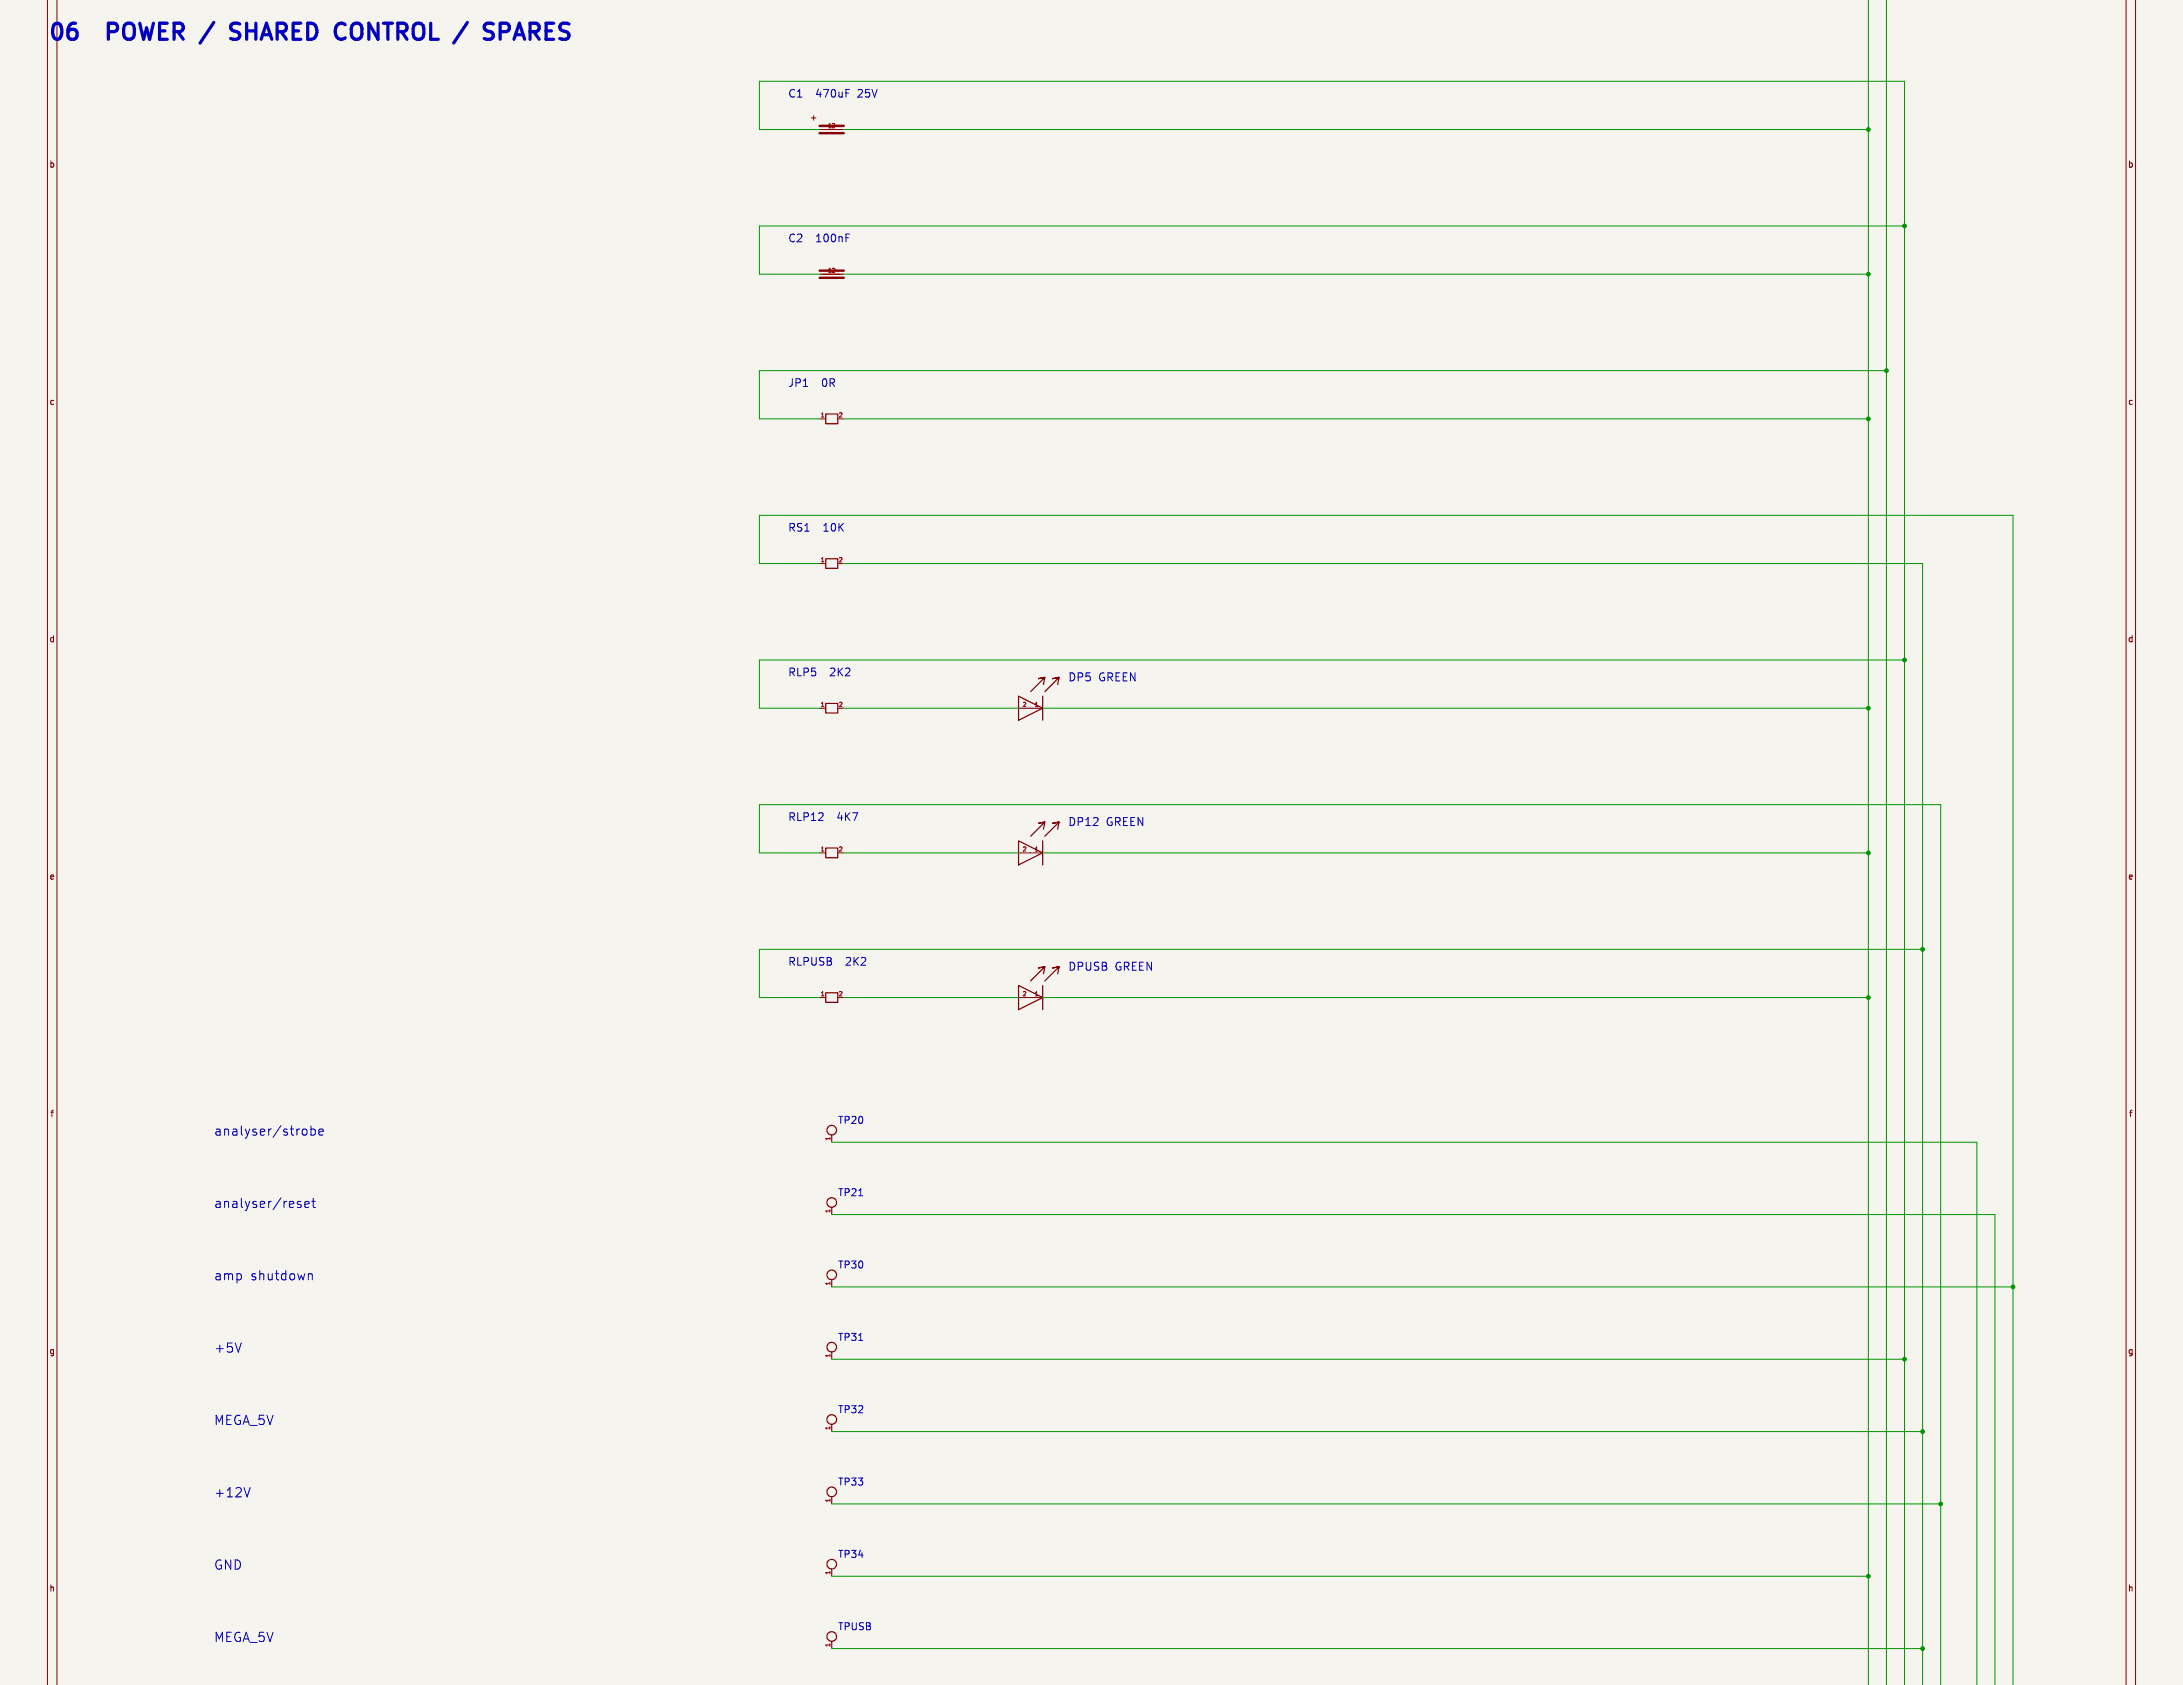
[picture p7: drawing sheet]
<svg xmlns="http://www.w3.org/2000/svg" width="460mm" height="355mm" viewBox="0 0 460 355" stroke-linecap="round" stroke-linejoin="round" font-family="sans-serif">
<defs><g id="words">
<g font-size="4.7" fill="#0000c2">
<text x="10" y="10.2">06</text>
<text x="24.3" y="10.2">POWER</text>
<text x="52.9" y="10.2">SHARED</text>
<text x="76.3" y="10.2">CONTROL</text>
<text x="102.9" y="10.2">/</text>
<text x="110.4" y="10.2">SPARES</text>
</g>
<g font-size="2.7" fill="#0000c2">
<text x="45" y="239.5">analyser/strobe</text>
<text x="45" y="254.8">analyser/reset</text>
<text x="45" y="270">amp</text>
<text x="52.7" y="270">shutdown</text>
<text x="45" y="285.3">+5V</text>
<text x="45" y="300.5">MEGA_5V</text>
<text x="45" y="315.7">+12V</text>
<text x="45" y="331">GND</text>
<text x="45" y="346.2">MEGA_5V</text>
</g>
<g font-size="2.4" fill="#0000c2">
<text x="225" y="143.8">DP5</text>
<text x="231.4" y="143.8">GREEN</text>
<text x="225" y="174.3">DP12</text>
<text x="233" y="174.3">GREEN</text>
<text x="225" y="204.8">DPUSB</text>
<text x="234.9" y="204.8">GREEN</text>
</g>
<g font-size="2.3" fill="#0000c2">
<text x="166" y="20.9">C1</text>
<text x="171.9" y="20.9">470uF</text>
<text x="180.8" y="20.9">25V</text>
<text x="166" y="51.3">C2</text>
<text x="171.9" y="51.3">100nF</text>
<text x="166" y="81.8">JP1</text>
<text x="173.2" y="81.8">0R</text>
<text x="166" y="112.3">RS1</text>
<text x="173.5" y="112.3">10K</text>
<text x="166" y="142.8">RLP5</text>
<text x="174.9" y="142.8">2K2</text>
<text x="166" y="173.3">RLP12</text>
<text x="176.4" y="173.3">4K7</text>
<text x="166" y="203.7">RLPUSB</text>
<text x="178.2" y="203.7">2K2</text>
</g>
<g font-size="2.1" fill="#0000c2">
<text x="176.5" y="237.1">TP20</text>
<text x="176.5" y="252.3">TP21</text>
<text x="176.5" y="267.6">TP30</text>
<text x="176.5" y="282.8">TP31</text>
<text x="176.5" y="298">TP32</text>
<text x="176.5" y="313.3">TP33</text>
<text x="176.5" y="328.5">TP34</text>
<text x="176.5" y="343.8">TPUSB</text>
</g>
<g font-size="1.8" fill="#840000">
<text x="170.6" y="25.6">+</text>
<text x="10.3" y="35.5">b</text>
<text x="448.3" y="35.5">b</text>
<text x="10.3" y="85.5">c</text>
<text x="448.3" y="85.5">c</text>
<text x="10.3" y="135.5">d</text>
<text x="448.3" y="135.5">d</text>
<text x="10.3" y="185.5">e</text>
<text x="448.3" y="185.5">e</text>
<text x="10.5" y="235.5">f</text>
<text x="448.5" y="235.5">f</text>
<text x="10.3" y="285.5">g</text>
<text x="448.3" y="285.5">g</text>
<text x="10.3" y="335.5">h</text>
<text x="448.3" y="335.5">h</text>
</g>
<g font-size="1.2" fill="#a90000">
<text x="174.3" y="27">12</text>
<text x="174.3" y="57.5">12</text>
<text x="172.8" y="88">1</text>
<text x="176.6" y="88">2</text>
<text x="172.8" y="118.5">1</text>
<text x="176.6" y="118.5">2</text>
<text x="172.8" y="149">1</text>
<text x="176.6" y="149">2</text>
<text x="215.3" y="149">2</text>
<text x="217.9" y="149">1</text>
<text x="172.8" y="179.4">1</text>
<text x="176.6" y="179.4">2</text>
<text x="215.3" y="179.4">2</text>
<text x="217.9" y="179.4">1</text>
<text x="172.8" y="209.9">1</text>
<text x="176.6" y="209.9">2</text>
<text x="215.3" y="209.9">2</text>
<text x="217.9" y="209.9">1</text>
<text x="175" y="240.5" transform="rotate(-90 175 240.5)">1</text>
<text x="175" y="255.7" transform="rotate(-90 175 255.7)">1</text>
<text x="175" y="270.9" transform="rotate(-90 175 270.9)">1</text>
<text x="175" y="286.2" transform="rotate(-90 175 286.2)">1</text>
<text x="175" y="301.4" transform="rotate(-90 175 301.4)">1</text>
<text x="175" y="316.7" transform="rotate(-90 175 316.7)">1</text>
<text x="175" y="331.9" transform="rotate(-90 175 331.9)">1</text>
<text x="175" y="347.1" transform="rotate(-90 175 347.1)">1</text>
</g>
</g></defs>
<path d="M0 -.1h460v355.2h-460z" fill="#f5f4ef" stroke="#f5f4ef" stroke-width=".21"/>
<g fill="none" stroke="#840000" stroke-width=".21">
<path d="M10 0v355.1M12 0v355.1M448 0v355.1M450 -.1v355.2M172.7 27.3h5.1M172.7 57.8h5.1M172.7 88.2h1.3M176.5 88.2h1.3M172.7 118.7h1.3M176.5 118.7h1.3M172.7 149.2h1.3M176.5 149.2h1.3"/>
<path d="M214.6 149.2h5.1M172.7 179.7h1.3M176.5 179.7h1.3M214.6 179.7h5.1M172.7 210.2h1.3M176.5 210.2h1.3M214.6 210.2h5.1M175.3 239.1v1.5M175.3 254.4v1.5M175.3 269.6v1.5M175.3 284.8v1.6M175.3 300.1v1.5"/>
<path d="M175.3 315.3v1.5M175.3 330.6v1.5M175.3 345.8v1.5"/>
</g>
<g fill="none" stroke="#840000" stroke-width=".25">
<path d="M174 87.2h2.5v2.1h-2.5zM174 117.7h2.5v2h-2.5zM174 148.2h2.5v2h-2.5zM214.6 146.7l5.1 2.5-5.1 2.5zM219.7 146.7v5M219.9 144.2l.3-1.5-1.5 .3 1.5-.3-3 3M222.9 144.2l.3-1.5-1.5 .3 1.5-.3-3 3M174 178.7h2.5v2h-2.5zM214.6 177.1l5.1 2.6-5.1 2.5zM219.7 177.1v5.1M219.9 174.7l.3-1.5-1.5 .3 1.5-.3-3 3M222.9 174.7l.3-1.5-1.5 .3 1.5-.3-3 3"/>
<path d="M174 209.2h2.5v2h-2.5zM214.6 207.6l5.1 2.6-5.1 2.5zM219.7 207.6v5.1M219.9 205.2l.3-1.5-1.5 .3 1.5-.3-3 3M222.9 205.2l.3-1.5-1.5 .3 1.5-.3-3 3"/>
<circle cx="175.3" cy="238.1" r="1.02"/>
<circle cx="175.3" cy="253.3" r="1.02"/>
<circle cx="175.3" cy="268.6" r="1.02"/>
<circle cx="175.3" cy="299.1" r="1.02"/>
<circle cx="175.3" cy="283.8" r="1.02"/>
<circle cx="175.3" cy="314.3" r="1.02"/>
<circle cx="175.3" cy="329.5" r="1.02"/>
<circle cx="175.3" cy="344.8" r="1.02"/>
</g>
<path d="M172.7 26.5h5.1M172.7 28.1h5.1M172.7 57h5.1M172.7 58.5h5.1" fill="none" stroke="#840000" stroke-width=".51"/>
<g fill="none" stroke="#009600" stroke-width=".21">
<path d="M393.7 -.1v355.2M397.5 0v355.1M172.7 27.3h-12.7v-10.2h241.3v338M177.8 27.3h215.9M177.8 57.8h215.9M401.3 47.6h-241.3v10.2h12.7M397.5 78.1h-237.5v10.1h12.7M177.8 88.2h215.9M172.7 118.7h-12.7v-10.1h264.2v246.5M177.8 118.7h227.3v236.4M401.3 139h-241.3v10.2h12.7M177.8 149.2h36.8"/>
<path d="M219.7 149.2h174M172.7 179.7h-12.7v-10.2h248.9v185.6M177.8 179.7h36.8M219.7 179.7h174M177.8 210.2h36.8M219.7 210.2h174M405.1 200h-245.1v10.2h12.7M175.3 240.6h241.3v114.5M175.3 255.9h245.1v99.2M175.3 271.1h248.9M175.3 286.4h226M175.3 301.6h229.8"/>
<path d="M175.3 316.8h233.6M175.3 332.1h218.4M175.3 347.3h229.8"/>
</g>
<g fill="none" stroke="#0000c2" stroke-width=".21">
<path d="M64.3 237.9l.4 .3v.6l-.4 .4M65.5 237.2v2M65.5 238l.6-.1 .4 .3v.6l-.2 .3h-.8M67.2 238.5l.9-.2-.1-.3-.5-.1-.3 .2 .1 1h.7M62.9 253.8h.5l.1 .3-.3 .3h-.4M62.9 253.1l.5 .1M64.2 253.8l1-.2-.1-.4-.6-.1-.3 .3 .1 .9h.8M65.7 253.1h.8M66 252.5v1.6l.1 .2 .4 .1M180.9 251.9h.9M65.1 268.4h.6l.1 1.2M50.9 282.9l-.7 2"/>
<path d="M180.9 282.4h.9M52.7 313.4l-.6 2"/>
</g>
<g fill="none" stroke="#0000c2" stroke-width=".68">
<path d="M11.4 5.2a.78 .78 0 0 1 1.3 0M15.9 4.9h-.6l-.5 .3M22.8 6.7h1.3M24.6 5.2l-.5-.3h-1.3v3.4M26.2 5.4a1.15 1.15 0 0 1 1.9 0M29.4 4.9l.8 3.4M32.3 4.9l-.8 3.4M35.2 4.9h-1.6v3.4M38.5 5.2l-.5-.3h-1.3v3.4M45 4.7l-2.8 4.4M50.5 5.1l-1.3-.2a.82 .82 0 0 0-.6 .8 .82 .82 0 0 0 .6 .8 1.24 1.24 0 0 1 1.3 .8 .86 .86 0 0 1-.6 1l-1.3-.2M52 4.9v3.4"/>
<path d="M53.9 4.9v3.4M55 8.3l1.2-3.4 1.1 3.4M60.2 5.2l-.5-.3h-1.3v3.4M63.4 4.9h-1.6v3.4M66.5 5.4l-.4-.3-.4-.2h-.9v3.4M72.7 5.2a1.16 1.16 0 0 0-1.7 .2M74.2 5.4a1.15 1.15 0 0 1 1.9 0M74.2 7.8l.6 .5h.7M79.7 4.9v3.4l-2-3.4v3.4M80.8 4.9h1.9M81.7 4.9v3.4M85.6 5.2l-.5-.3h-1.3v3.4"/>
<path d="M87.2 5.4a1.15 1.15 0 0 1 2 0M90.8 4.9v3.4M98.5 4.7l-2.9 4.4M104 5.1l-1.3-.2-.5 .3M105.4 6.7h1.3a.92 .92 0 0 0 .7-.9 .92 .92 0 0 0-.7-.9h-1.3v3.4M108.3 8.3l1.1-3.4 1.2 3.4M108.6 7.3h1.6M113.5 5.2l-.5-.3h-1.3v3.4M116.7 4.9h-1.6v3.4M119.9 5.1l-1.3-.2-.5 .3"/>
</g>
<g fill="#009600" stroke="#009600" stroke-width=".21">
<circle cx="401.3" cy="47.6" r=".4"/>
<circle cx="393.7" cy="88.2" r=".4"/>
<circle cx="393.7" cy="57.8" r=".4"/>
<circle cx="397.5" cy="78.1" r=".4"/>
<circle cx="393.7" cy="179.7" r=".4"/>
<circle cx="393.7" cy="149.2" r=".4"/>
<circle cx="405.1" cy="200" r=".4"/>
<circle cx="401.3" cy="139" r=".4"/>
<circle cx="393.7" cy="210.2" r=".4"/>
<circle cx="393.7" cy="27.3" r=".4"/>
<circle cx="408.9" cy="316.8" r=".4"/>
<circle cx="424.2" cy="271.1" r=".4"/>
<circle cx="405.1" cy="301.6" r=".4"/>
<circle cx="405.1" cy="347.3" r=".4"/>
<circle cx="401.3" cy="286.4" r=".4"/>
<circle cx="393.7" cy="332.1" r=".4"/>
</g>
<use href="#words"/>
</svg>
